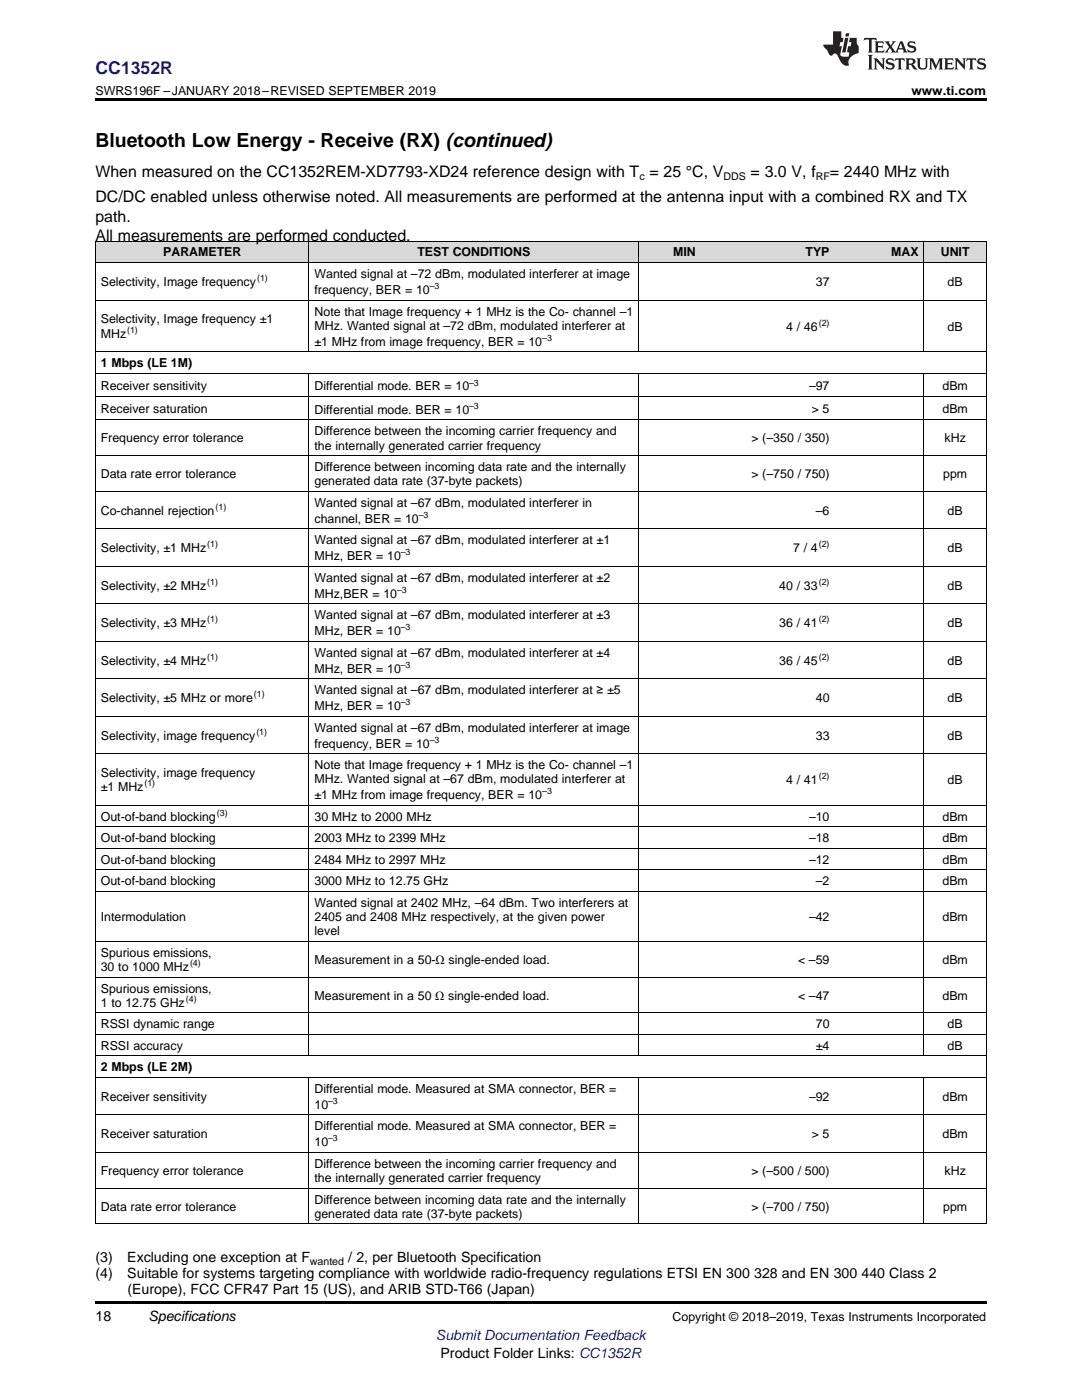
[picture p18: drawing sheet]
<svg xmlns="http://www.w3.org/2000/svg" width="216mm" height="279mm" viewBox="0 0 216 279" stroke-linecap="round" stroke-linejoin="round" font-family="sans-serif">
<defs><g id="words">
<text font-size="3.9" x="19" y="29.3">Bluetooth Low Energy - Receive (RX) (continued)</text>
<text font-size="3.5" fill="#00f" x="19" y="14.8">CC1352R</text>
<g font-size="3.2">
<text x="19" y="35.2">When measured on the CC1352REM-XD7793-XD24 reference design with T = 25 °C, V</text>
<text x="149.8" y="35.2">= 3.0 V, f</text>
<text x="165.6" y="35.2">= 2440 MHz with</text>
<text x="19" y="40.4">DC/DC enabled unless otherwise noted. All measurements are performed at the antenna input with a combined RX and TX</text>
<text x="19" y="44.3">path.</text>
<text x="19" y="48.2">All measurements are performed conducted.</text>
</g>
<g font-size="2.8">
<text x="19" y="251.9">(3)</text>
<text x="25.4" y="251.9">Excluding one exception at F</text>
<text x="69.5" y="251.9">/ 2, per Bluetooth Specification</text>
<text x="19" y="255.1">(4)</text>
<text x="25.4" y="255.1">Suitable for systems targeting compliance with worldwide radio-frequency regulations ETSI EN 300</text>
<text x="150.5" y="255.1">328 and EN 300</text>
<text x="171.9" y="255.1">440 Class 2</text>
<text x="19" y="263.6">18</text>
<text x="25.4" y="258.2">(Europe), FCC CFR47 Part 15 (US), and ARIB STD-T66 (Japan)</text>
<text x="29.6" y="263.6">Specifications</text>
<text x="87.9" y="270.9">Product Folder Links: CC1352R</text>
</g>
<text font-size="2.8" fill="#00f" x="87" y="267.4">Submit Documentation Feedback</text>
<g font-size="2.5">
<text x="19" y="19">SWRS196F –JANUARY 2018–REVISED SEPTEMBER 2019</text>
<text x="181.9" y="19">www.ti.com</text>
<text x="32.6" y="51.2">PARAMETER</text>
<text x="83.3" y="51.2">TEST CONDITIONS</text>
<text x="134.3" y="51.2">MIN</text>
<text x="160.7" y="51.2">TYP</text>
<text x="177.8" y="51.2">MAX</text>
<text x="187.7" y="51.2">UNIT</text>
<text x="20.1" y="57.1">Selectivity, Image frequency</text>
<text x="62.8" y="55.5">Wanted signal at –72 dBm, modulated interferer at image</text>
<text x="62.8" y="58.7">frequency, BER = 10</text>
<text x="162.8" y="57.1">37</text>
<text x="189.1" y="57.1">dB</text>
<text x="20.1" y="64.6">Selectivity, Image frequency ±1</text>
<text x="62.8" y="63">Note that Image frequency + 1 MHz is the Co- channel –1</text>
<text x="62.8" y="65.8">MHz. Wanted signal at –72 dBm, modulated interferer at</text>
<text x="156.9" y="66">4 / 46</text>
<text x="189.1" y="66">dB</text>
<text x="20.1" y="67.4">MHz</text>
<text x="62.8" y="69">±1 MHz from image frequency, BER = 10</text>
<text x="20.1" y="73.3">1 Mbps (LE 1M)</text>
<text x="20.1" y="77.8">Receiver sensitivity</text>
<text x="62.8" y="77.9">Differential mode. BER = 10</text>
<text x="161.4" y="77.8">–97</text>
<text x="188.1" y="77.8">dBm</text>
<text x="20.1" y="82.4">Receiver saturation</text>
<text x="62.8" y="82.6">Differential mode. BER = 10</text>
<text x="162" y="82.4">&gt; 5</text>
<text x="188.1" y="82.4">dBm</text>
<text x="20.1" y="88.3">Frequency error tolerance</text>
<text x="62.8" y="86.9">Difference between the incoming carrier frequency and</text>
<text x="62.8" y="89.7">the internally generated carrier frequency</text>
<text x="149.9" y="88.3">&gt; (–350 / 350)</text>
<text x="188.5" y="88.3">kHz</text>
<text x="20.1" y="95.4">Data rate error tolerance</text>
<text x="62.8" y="94">Difference between incoming data rate and the internally</text>
<text x="149.9" y="95.4">&gt; (–750 / 750)</text>
<text x="188.2" y="95.4">ppm</text>
<text x="62.8" y="96.8">generated data rate (37-byte packets)</text>
<text x="62.8" y="101.1">Wanted signal at –67 dBm, modulated interferer in</text>
<text x="20.1" y="102.7">Co-channel rejection</text>
<text x="62.8" y="104.3">channel, BER = 10</text>
<text x="162.8" y="102.7">–6</text>
<text x="189.1" y="102.7">dB</text>
<text x="20.1" y="110.2">Selectivity, ±1 MHz</text>
<text x="62.8" y="108.6">Wanted signal at –67 dBm, modulated interferer at ±1</text>
<text x="62.8" y="111.8">MHz, BER = 10</text>
<text x="158.3" y="110.2">7 / 4</text>
<text x="189.1" y="110.2">dB</text>
<text x="20.1" y="117.7">Selectivity, ±2 MHz</text>
<text x="62.8" y="116.1">Wanted signal at –67 dBm, modulated interferer at ±2</text>
<text x="62.8" y="119.3">MHz,BER = 10</text>
<text x="155.5" y="117.7">40 / 33</text>
<text x="189.1" y="117.7">dB</text>
<text x="20.1" y="125.2">Selectivity, ±3 MHz</text>
<text x="62.8" y="123.6">Wanted signal at –67 dBm, modulated interferer at ±3</text>
<text x="155.5" y="125.2">36 / 41</text>
<text x="189.1" y="125.2">dB</text>
<text x="62.8" y="126.8">MHz, BER = 10</text>
<text x="62.8" y="131.1">Wanted signal at –67 dBm, modulated interferer at ±4</text>
<text x="20.1" y="132.6">Selectivity, ±4 MHz</text>
<text x="62.8" y="134.2">MHz, BER = 10</text>
<text x="155.5" y="132.6">36 / 45</text>
<text x="189.1" y="132.6">dB</text>
<text x="20.1" y="140.1">Selectivity, ±5 MHz or more</text>
<text x="62.8" y="138.5">Wanted signal at –67 dBm, modulated interferer at ≥ ±5</text>
<text x="62.8" y="141.7">MHz, BER = 10</text>
<text x="162.8" y="140.1">40</text>
<text x="189.1" y="140.1">dB</text>
<text x="20.1" y="147.6">Selectivity, image frequency</text>
<text x="62.8" y="146">Wanted signal at –67 dBm, modulated interferer at image</text>
<text x="62.8" y="149.2">frequency, BER = 10</text>
<text x="162.8" y="147.6">33</text>
<text x="189.1" y="147.6">dB</text>
<text x="20.1" y="155.1">Selectivity, image frequency</text>
<text x="62.8" y="153.5">Note that Image frequency + 1 MHz is the Co- channel –1</text>
<text x="20.1" y="157.9">±1 MHz</text>
<text x="62.8" y="156.3">MHz. Wanted signal at –67 dBm, modulated interferer at</text>
<text x="62.8" y="159.5">±1 MHz from image frequency, BER = 10</text>
<text x="156.9" y="156.5">4 / 41</text>
<text x="189.1" y="156.5">dB</text>
<text x="20.1" y="163.8">Out-of-band blocking</text>
<text x="62.8" y="163.8">30 MHz to 2000 MHz</text>
<text x="161.4" y="163.8">–10</text>
<text x="188.1" y="163.8">dBm</text>
<text x="20.1" y="168.1">Out-of-band blocking</text>
<text x="20.1" y="172.4">Out-of-band blocking</text>
<text x="62.8" y="168.1">2003 MHz to 2399 MHz</text>
<text x="62.8" y="172.4">2484 MHz to 2997 MHz</text>
<text x="161.4" y="168.1">–18</text>
<text x="161.4" y="172.4">–12</text>
<text x="188.1" y="168.1">dBm</text>
<text x="188.1" y="172.4">dBm</text>
<text x="20.1" y="176.7">Out-of-band blocking</text>
<text x="62.8" y="176.7">3000 MHz to 12.75 GHz</text>
<text x="162.8" y="176.7">–2</text>
<text x="188.1" y="176.7">dBm</text>
<text x="20.1" y="183.8">Intermodulation</text>
<text x="62.8" y="181">Wanted signal at 2402 MHz, –64 dBm. Two interferers at</text>
<text x="62.8" y="183.8">2405 and 2408 MHz respectively, at the given power</text>
<text x="161.4" y="183.8">–42</text>
<text x="188.1" y="183.8">dBm</text>
<text x="20.1" y="191">Spurious emissions,</text>
<text x="62.8" y="186.7">level</text>
<text x="20.1" y="193.8">30 to 1000 MHz</text>
<text x="62.8" y="192.4">Measurement in a 50-Ω single-ended load.</text>
<text x="159.2" y="192.4">&lt; –59</text>
<text x="188.1" y="192.4">dBm</text>
<text x="20.1" y="198.1">Spurious emissions,</text>
<text x="20.1" y="200.9">1 to 12.75 GHz</text>
<text x="62.8" y="199.5">Measurement in a 50 Ω single-ended load.</text>
<text x="159.2" y="199.5">&lt; –47</text>
<text x="188.1" y="199.5">dBm</text>
<text x="20.1" y="205.2">RSSI dynamic range</text>
<text x="20.1" y="209.5">RSSI accuracy</text>
<text x="162.8" y="205.2">70</text>
<text x="162.8" y="209.5">±4</text>
<text x="189.1" y="205.2">dB</text>
<text x="189.1" y="209.5">dB</text>
<text x="20.1" y="213.8">2 Mbps (LE 2M)</text>
<text x="20.1" y="219.7">Receiver sensitivity</text>
<text x="62.8" y="218.1">Differential mode. Measured at SMA connector, BER =</text>
<text x="62.8" y="221.3">10</text>
<text x="161.4" y="219.7">–92</text>
<text x="188.1" y="219.7">dBm</text>
<text x="20.1" y="227.2">Receiver saturation</text>
<text x="62.8" y="225.6">Differential mode. Measured at SMA connector, BER =</text>
<text x="162" y="227.2">&gt; 5</text>
<text x="188.1" y="227.2">dBm</text>
<text x="62.8" y="228.8">10</text>
<text x="62.8" y="233.1">Difference between the incoming carrier frequency and</text>
<text x="20.1" y="234.5">Frequency error tolerance</text>
<text x="62.8" y="235.9">the internally generated carrier frequency</text>
<text x="149.9" y="234.5">&gt; (–500 / 500)</text>
<text x="188.5" y="234.5">kHz</text>
<text x="20.1" y="241.6">Data rate error tolerance</text>
<text x="62.8" y="240.2">Difference between incoming data rate and the internally</text>
<text x="62.8" y="243">generated data rate (37-byte packets)</text>
<text x="149.9" y="241.6">&gt; (–700 / 750)</text>
<text x="188.2" y="241.6">ppm</text>
<text x="134.2" y="263.6">Copyright © 2018–2019, Texas Instruments Incorporated</text>
</g>
<g font-size="2.1">
<text x="127.6" y="35.9">c</text>
<text x="144.4" y="35.9">DDS</text>
<text x="162.8" y="35.9">RF</text>
<text x="61.8" y="252.4">wanted</text>
</g>
<g font-size="1.8">
<text x="51.3" y="56.1">(1)</text>
<text x="85.8" y="57.7">–3</text>
<text x="163.4" y="65">(2)</text>
<text x="25.4" y="66.4">(1)</text>
<text x="108.2" y="68">–3</text>
<text x="93.6" y="76.9">–3</text>
<text x="93.6" y="81.6">–3</text>
<text x="43" y="101.7">(1)</text>
<text x="83.6" y="103.3">–3</text>
<text x="41.3" y="109.2">(1)</text>
<text x="80" y="110.8">–3</text>
<text x="163.4" y="109.2">(2)</text>
<text x="41.3" y="116.7">(1)</text>
<text x="79.2" y="118.3">–3</text>
<text x="163.4" y="116.7">(2)</text>
<text x="41.3" y="124.2">(1)</text>
<text x="80" y="125.8">–3</text>
<text x="163.4" y="124.2">(2)</text>
<text x="41.3" y="131.7">(1)</text>
<text x="163.4" y="131.7">(2)</text>
<text x="80" y="133.2">–3</text>
<text x="50.7" y="139.1">(1)</text>
<text x="80" y="140.7">–3</text>
<text x="51.2" y="146.6">(1)</text>
<text x="85.8" y="148.2">–3</text>
<text x="163.4" y="155.5">(2)</text>
<text x="28.8" y="156.9">(1)</text>
<text x="108.2" y="158.5">–3</text>
<text x="43.3" y="162.8">(3)</text>
<text x="37.9" y="192.8">(4)</text>
<text x="37.1" y="199.9">(4)</text>
<text x="65.5" y="220.3">–3</text>
<text x="65.5" y="227.8">–3</text>
</g>
</g></defs>
<g fill="#d8d8d8">
<path d="M19 48.2h42.7v4.3h-42.7z"/>
<path d="M61.7 48.2h65.8v4.3h-65.8z"/>
<path d="M127.5 48.2h12.4v4.3h-12.4z"/>
<path d="M139.9 48.2h26.7v4.3h-26.7z"/>
<path d="M166.6 48.2h17.8v4.3h-17.8z"/>
<path d="M184.4 48.2h12.4v4.3h-12.4z"/>
</g>
<path d="M19 19.5h177.8v.5h-177.8zM19 259.7h177.8v.5h-177.8z" fill="#000"/>
<g fill="none" stroke="#000" stroke-width=".2">
<path d="M19 59.9h177.8M19 52.4h177.8M19 48.1h177.8M19.1 48.2v196.1M61.6 48.2v22M127.4 48.2v22M184.3 48.2v22M196.8 48.2v196.1M19 79.1h177.8M19 74.5h177.8M19 70.2h177.8M61.6 74.5v136.3"/>
<path d="M127.4 74.5v136.3M184.3 74.5v136.3M19 98.1h177.8M19 90.9h177.8M19 83.8h177.8M19 113h177.8M19 105.5h177.8M19 135.4h177.8M19 128h177.8M19 120.5h177.8M19 150.4h177.8M19 142.9h177.8"/>
<path d="M19 177.9h177.8M19 173.6h177.8M19 169.3h177.8M19 165h177.8M19 160.7h177.8M19 195h177.8M19 187.9h177.8M19 215h177.8M19 210.7h177.8M19 206.4h177.8M19 202.1h177.8M61.6 215.1v29.2"/>
<path d="M127.4 215.1v29.2M184.3 215.1v29.2M19 237.1h177.8M19 230h177.8M19 222.5h177.8M19 244.2h177.8"/>
</g>
<g fill="#231f20">
<path d="M172.5 7.6l-.1 .5 .4-.2h.6v.1v2.1l-.2 .4h.9l-.2-.4v-2.1l.1-.1h.5l.5 .2-.2-.5zM174.5 8.3l.2 .3v1.5l-.2 .4h1.8l.2-.6a1.04 1.04 0 0 1-1.3 .2v-.7h.6l.3 .2v-.6l-.3 .2h-.6v-.6l.8-.1 .4 .3-.2-.5zM176.5 8.3l.9 1.1-.9 1.1h.8l-.2-.2 .4-.7 .5 .7-.2 .2h1.5l-.2-.2 .2-.4h.9l.1 .4-.2 .2h1l-.3-.3-.7-1.9h-.5l-.9 2-.8-1 .9-1h-.8l.1 .3-.4 .5-.3-.6 .1-.2zM179.7 8.6l.4 1h-.7zM181.3 8.4a.63 .63 0 0 0-.2 .7 .63 .63 0 0 0 .6 .4l.6 .2 .1 .2a.75 .75 0 0 1-.7 .4 .75 .75 0 0 1-.6-.5l.1 .7 .1-.1a1.11 1.11 0 0 0 1.5-.6 1.13 1.13 0 0 0-1.2-.8l-.1-.4a1.04 1.04 0 0 1 1.2 .2l-.2-.5-.2 .1-.4-.2zM173.2 10.9l.2 .4v2.2l-.2 .4h1l-.3-.4v-2.2l.3-.4zM174.3 11.6l.3 .4v1.5l-.3 .4h.8l-.2-.4v-1.3l1.5 1.7v-1.9l.2-.4h-.7l.2 .4v.9l-1.1-1.3zM177 11.8a.62 .62 0 0 0-.2 .7 .62 .62 0 0 0 .6 .4l.6 .1 .1 .3a.76 .76 0 0 1-.7 .3 .76 .76 0 0 1-.7-.4l.2 .7 .1-.1a1.11 1.11 0 0 0 1.5-.6 1.13 1.13 0 0 0-1.2-.8l-.1-.4a1.04 1.04 0 0 1 1.2 .2l-.2-.6-.2 .1-.5-.1zM178.7 11.6l-.2 .6a.61 .61 0 0 1 .8-.3v1.6l-.2 .4h.9l-.2-.4v-1.6a.63 .63 0 0 1 .7 .3l-.1-.6zM180.6 11.6l.3 .4v1.5l-.3 .4h1l-.2-.2-.1-.8 .6 .2a.76 .76 0 0 0 1.2 .7l-1-1a.58 .58 0 0 0 .6-.5 .58 .58 0 0 0-.5-.6zM181.4 11.9h.1a.45 .45 0 0 1 .5 .1 .45 .45 0 0 1 .1 .5l-.8 .2zM182.9 11.6l.2 .2a2.17 2.17 0 0 0 .3 1.9 .99 .99 0 0 0 1.6-.6v-1.1l.2-.4h-.7l.2 .2a1.92 1.92 0 0 1-.2 1.8 .6 .6 0 0 1-.9-.5v-1.1l.2-.4zM185.4 11.6l.2 .4v1.5l-.2 .4h.7l-.2-.4v-1.4l.8 1.8 .8-1.8v1.4l-.2 .4h.9l-.2-.4v-1.5l.2-.4h-.8l-.6 1.5-.6-1.5zM188.4 11.6l.2 .4v1.5l-.2 .4h1.8l.1-.6a1.04 1.04 0 0 1-1.2 .1v-.6h.5l.4 .2v-.6l-.4 .2h-.5v-.7h.8l.3 .3-.1-.6zM190.5 11.6l.2 .4v1.5l-.2 .4h.7l-.2-.4v-1.3l1.5 1.7v-1.9l.2-.4h-.7l.2 .4v.9l-1.1-1.3zM192.9 11.6l-.1 .6a.61 .61 0 0 1 .7-.3l.1 1.6-.3 .4h1l-.3-.4 .1-1.6a.63 .63 0 0 1 .7 .3l-.1-.6zM195.2 11.8a.62 .62 0 0 0-.2 .7 .62 .62 0 0 0 .6 .4l.6 .1 .1 .3a.76 .76 0 0 1-.7 .3 .76 .76 0 0 1-.6-.4l.1 .7 .1-.1a1.11 1.11 0 0 0 1.6-.6 1.13 1.13 0 0 0-1.3-.8l-.1-.4a1.04 1.04 0 0 1 1.2 .2l-.1-.6-.2 .1-.5-.1z"/>
<path d="M166.2 6.3v2.6h-1.9v.4l.8 .9a.91 .91 0 0 0 1 .8 .56 .56 0 0 1 .5-.3 .56 .56 0 0 1 .5 .3l.4 .8a1.53 1.53 0 0 0 1.9 1.2 1.54 1.54 0 0 1 1-2.1l.9-.3v-1.4a1.52 1.52 0 0 1-.4-1.6h-1.3l-.2 .8h.5l-.2 .8h-.5l-.1 1v.2l.4 .1-.2 .8a1.93 1.93 0 0 1-1.6-.3l.3-1.8h-.5l.2-.8h.4l.2-.8h-.4v-1.3zM168.6 7.6l-.6 2.9h.7l.6-2.9zM168.8 6.6l-.1 .7h.6l.2-.7z"/>
</g>
<use href="#words"/>
</svg>
